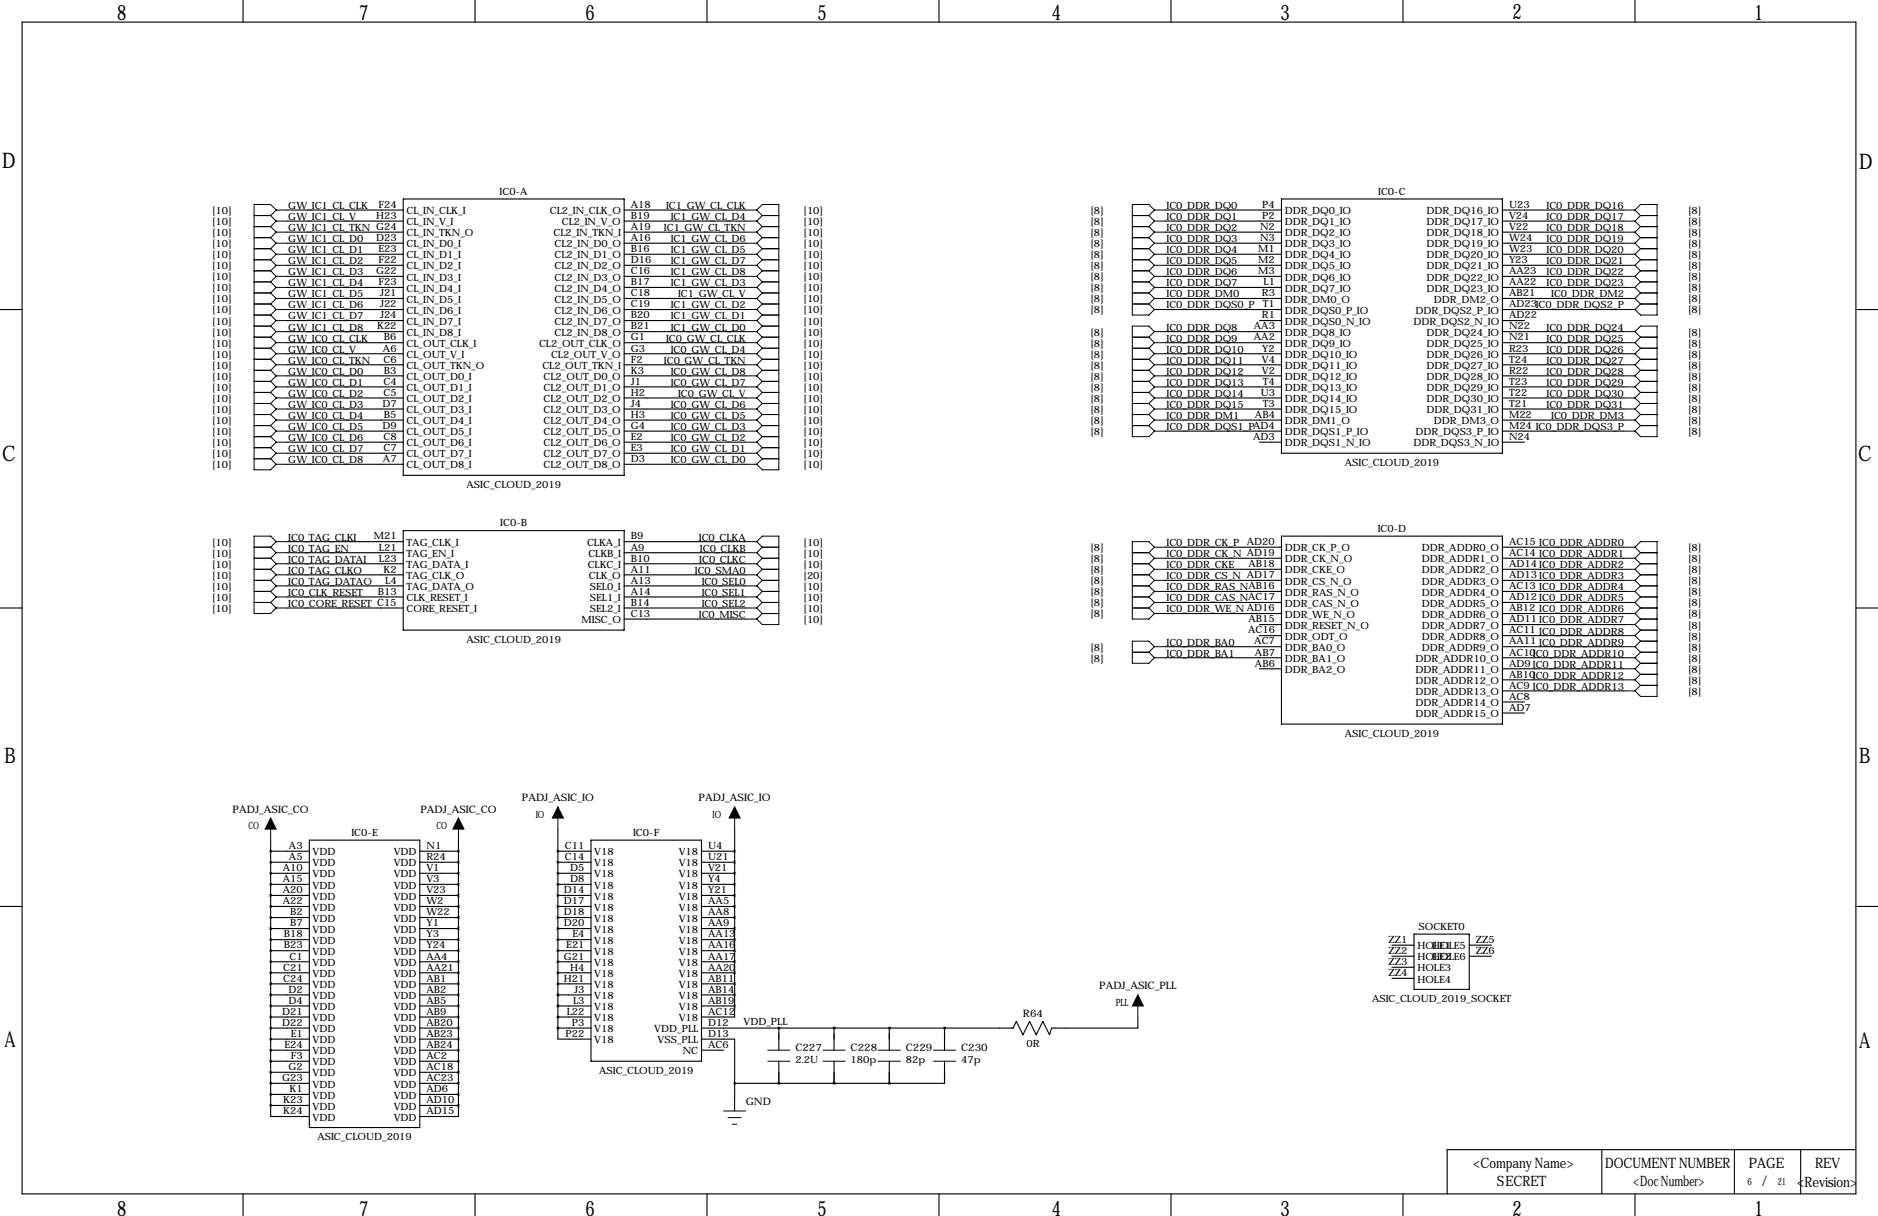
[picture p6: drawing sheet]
<svg xmlns="http://www.w3.org/2000/svg" width="432mm" height="279mm" viewBox="0 0 432 279" stroke-linecap="round" stroke-linejoin="round" font-family="sans-serif">
<defs><g id="words">
<g font-size="4.9">
<text x="26.9" y="4.6">8</text>
<text x="82.5" y="4.6">7</text>
<text x="134.6" y="4.6">6</text>
<text x="188" y="4.6">5</text>
<text x="241.8" y="4.6">4</text>
<text x="294.4" y="4.6">3</text>
<text x="347.7" y="4.3">2</text>
<text x="403.4" y="4.6">1</text>
<text x=".5" y="38.6">D</text>
<text x="427.5" y="38.9">D</text>
<text x=".5" y="105.9">C</text>
<text x="427.2" y="105.9">C</text>
<text x="1" y="175.3">B</text>
<text x="427.5" y="175.3">B</text>
<text x="1" y="240.5">A</text>
<text x="427.5" y="240.8">A</text>
<text x="26.9" y="279.3">8</text>
<text x="82.5" y="279.3">7</text>
<text x="134.6" y="279.3">6</text>
<text x="188" y="279.3">5</text>
<text x="241.8" y="279.3">4</text>
<text x="294.4" y="279.3">3</text>
<text x="347.7" y="279.3">2</text>
<text x="403.4" y="279.3">1</text>
</g>
<g font-size="3.3">
<text x="338.7" y="268.3">&lt;Company Name&gt;</text>
<text x="369.1" y="268.5">DOCUMENT NUMBER</text>
<text x="402.1" y="268.5">PAGE</text>
<text x="417.3" y="268.5">REV</text>
<text x="344.2" y="272.5">SECRET</text>
<text x="375.5" y="272.5">&lt;Doc Number&gt;</text>
<text x="405.1" y="272.5">/</text>
<text x="413.2" y="272.6">&lt;Revision&gt;</text>
</g>
<g font-size="2.4">
<text x="120" y="184.1">PADJ_ASIC_IO</text>
<text x="160.6" y="184.1">PADJ_ASIC_IO</text>
<text x="53.5" y="186.7">PADJ_ASIC_CO</text>
<text x="96.7" y="186.7">PADJ_ASIC_CO</text>
<text x="252.7" y="227.3">PADJ_ASIC_PLL</text>
<text x="235.2" y="233.7">R64</text>
<text x="182.9" y="241.6">C227</text>
<text x="195.6" y="241.6">C228</text>
<text x="208.3" y="241.6">C229</text>
<text x="221" y="241.6">C230</text>
<text x="171.4" y="254">GND</text>
</g>
<g font-size="2.3">
<text x="87" y="47.8">F24</text>
<text x="114.9" y="44.7">IC0-A</text>
<text x="145" y="47.8">A18</text>
<text x="290.2" y="47.8">P4</text>
<text x="316.9" y="44.7">IC0-C</text>
<text x="347" y="47.8">U23</text>
<text x="48.8" y="49.2">[10]</text>
<text x="48.8" y="51.7">[10]</text>
<text x="66.3" y="48">GW_IC1_CL_CLK</text>
<text x="66.3" y="50.5">GW_IC1_CL_V</text>
<text x="66.3" y="53.1">GW_IC1_CL_TKN G24</text>
<text x="86.5" y="50.3">H23</text>
<text x="93.5" y="49.2">CL_IN_CLK_I</text>
<text x="93.5" y="51.8">CL_IN_V_I</text>
<text x="126.4" y="49.2">CL2_IN_CLK_O</text>
<text x="129.2" y="51.8">CL2_IN_V_O</text>
<text x="145" y="50.3">B19</text>
<text x="145" y="52.8">A19</text>
<text x="152.7" y="53.1">IC1_GW_CL_TKN</text>
<text x="153.2" y="48">IC1_GW_CL_CLK</text>
<text x="154.2" y="50.5">IC1_GW_CL_D4</text>
<text x="184.8" y="49.2">[10]</text>
<text x="184.8" y="51.7">[10]</text>
<text x="250.7" y="49.2">[8]</text>
<text x="250.7" y="51.7">[8]</text>
<text x="268.2" y="48">IC0_DDR_DQ0</text>
<text x="268.2" y="50.5">IC0_DDR_DQ1</text>
<text x="268.2" y="53.1">IC0_DDR_DQ2</text>
<text x="289.7" y="52.8">N2</text>
<text x="290.2" y="50.3">P2</text>
<text x="295.4" y="49.2">DDR_DQ0_IO</text>
<text x="295.4" y="51.8">DDR_DQ1_IO</text>
<text x="328" y="49.2">DDR_DQ16_IO</text>
<text x="328" y="51.8">DDR_DQ17_IO</text>
<text x="347" y="50.3">V24</text>
<text x="347" y="52.8">V22</text>
<text x="355.6" y="48">IC0_DDR_DQ16</text>
<text x="355.6" y="50.5">IC0_DDR_DQ17</text>
<text x="355.6" y="53.1">IC0_DDR_DQ18</text>
<text x="388.2" y="49.2">[8]</text>
<text x="388.2" y="51.7">[8]</text>
<text x="48.8" y="54.2">[10]</text>
<text x="48.8" y="56.8">[10]</text>
<text x="48.8" y="59.3">[10]</text>
<text x="66.3" y="55.6">GW_IC1_CL_D0</text>
<text x="66.3" y="58.2">GW_IC1_CL_D1</text>
<text x="86.5" y="55.4">D23</text>
<text x="87" y="57.9">E23</text>
<text x="93.5" y="54.3">CL_IN_TKN_O</text>
<text x="93.5" y="56.8">CL_IN_D0_I</text>
<text x="93.5" y="59.4">CL_IN_D1_I</text>
<text x="127.3" y="54.3">CL2_IN_TKN_I</text>
<text x="127.5" y="56.8">CL2_IN_D0_O</text>
<text x="127.5" y="59.4">CL2_IN_D1_O</text>
<text x="145" y="55.4">A16</text>
<text x="145" y="57.9">B16</text>
<text x="154.2" y="55.6">IC1_GW_CL_D6</text>
<text x="154.2" y="58.2">IC1_GW_CL_D5</text>
<text x="184.8" y="54.2">[10]</text>
<text x="184.8" y="56.8">[10]</text>
<text x="184.8" y="59.3">[10]</text>
<text x="250.7" y="54.2">[8]</text>
<text x="250.7" y="56.8">[8]</text>
<text x="250.7" y="59.3">[8]</text>
<text x="268.2" y="55.6">IC0_DDR_DQ3</text>
<text x="268.2" y="58.2">IC0_DDR_DQ4</text>
<text x="289.3" y="57.9">M1</text>
<text x="289.7" y="55.4">N3</text>
<text x="295.4" y="54.3">DDR_DQ2_IO</text>
<text x="295.4" y="56.8">DDR_DQ3_IO</text>
<text x="295.4" y="59.4">DDR_DQ4_IO</text>
<text x="328" y="54.3">DDR_DQ18_IO</text>
<text x="328" y="56.8">DDR_DQ19_IO</text>
<text x="328" y="59.4">DDR_DQ20_IO</text>
<text x="347" y="55.4">W24</text>
<text x="347" y="57.9">W23</text>
<text x="355.6" y="55.6">IC0_DDR_DQ19</text>
<text x="355.6" y="58.2">IC0_DDR_DQ20</text>
<text x="388.2" y="54.2">[8]</text>
<text x="388.2" y="56.8">[8]</text>
<text x="388.2" y="59.3">[8]</text>
<text x="48.8" y="61.9">[10]</text>
<text x="48.8" y="64.4">[10]</text>
<text x="66.3" y="60.7">GW_IC1_CL_D2</text>
<text x="66.3" y="63.2">GW_IC1_CL_D3</text>
<text x="66.3" y="65.8">GW_IC1_CL_D4</text>
<text x="86.5" y="63">G22</text>
<text x="87" y="60.5">F22</text>
<text x="87" y="65.5">F23</text>
<text x="93.5" y="61.9">CL_IN_D2_I</text>
<text x="93.5" y="64.5">CL_IN_D3_I</text>
<text x="127.5" y="61.9">CL2_IN_D2_O</text>
<text x="127.5" y="64.5">CL2_IN_D3_O</text>
<text x="145" y="60.5">D16</text>
<text x="145" y="63">C16</text>
<text x="145" y="65.5">B17</text>
<text x="154.2" y="60.7">IC1_GW_CL_D7</text>
<text x="154.2" y="63.2">IC1_GW_CL_D8</text>
<text x="154.2" y="65.8">IC1_GW_CL_D3</text>
<text x="184.8" y="61.9">[10]</text>
<text x="184.8" y="64.4">[10]</text>
<text x="250.7" y="61.9">[8]</text>
<text x="250.7" y="64.4">[8]</text>
<text x="268.2" y="60.7">IC0_DDR_DQ5</text>
<text x="268.2" y="63.2">IC0_DDR_DQ6</text>
<text x="268.2" y="65.8">IC0_DDR_DQ7</text>
<text x="289.3" y="60.5">M2</text>
<text x="289.3" y="63">M3</text>
<text x="290.5" y="65.5">L1</text>
<text x="295.4" y="61.9">DDR_DQ5_IO</text>
<text x="295.4" y="64.5">DDR_DQ6_IO</text>
<text x="328" y="61.9">DDR_DQ21_IO</text>
<text x="328" y="64.5">DDR_DQ22_IO</text>
<text x="347" y="60.5">Y23</text>
<text x="347" y="63">AA23</text>
<text x="347" y="65.5">AA22</text>
<text x="355.6" y="60.7">IC0_DDR_DQ21</text>
<text x="355.6" y="63.2">IC0_DDR_DQ22</text>
<text x="355.6" y="65.8">IC0_DDR_DQ23</text>
<text x="388.2" y="61.9">[8]</text>
<text x="388.2" y="64.4">[8]</text>
<text x="48.8" y="66.9">[10]</text>
<text x="48.8" y="69.5">[10]</text>
<text x="66.3" y="68.3">GW_IC1_CL_D5</text>
<text x="66.3" y="70.9">GW_IC1_CL_D6</text>
<text x="87.4" y="68.1">J21</text>
<text x="87.4" y="70.6">J22</text>
<text x="93.5" y="67">CL_IN_D4_I</text>
<text x="93.5" y="69.5">CL_IN_D5_I</text>
<text x="127.5" y="67">CL2_IN_D4_O</text>
<text x="127.5" y="69.5">CL2_IN_D5_O</text>
<text x="145" y="68.1">C18</text>
<text x="145" y="70.6">C19</text>
<text x="154.2" y="70.9">IC1_GW_CL_D2</text>
<text x="155.9" y="68.3">IC1_GW_CL_V</text>
<text x="184.8" y="66.9">[10]</text>
<text x="184.8" y="69.5">[10]</text>
<text x="250.7" y="66.9">[8]</text>
<text x="250.7" y="69.5">[8]</text>
<text x="268.2" y="68.3">IC0_DDR_DM0</text>
<text x="268.2" y="70.9">IC0_DDR_DQS0_P</text>
<text x="290.1" y="68.1">R3</text>
<text x="290.4" y="70.6">T1</text>
<text x="295.4" y="67">DDR_DQ7_IO</text>
<text x="295.4" y="69.5">DDR_DM0_O</text>
<text x="328" y="67">DDR_DQ23_IO</text>
<text x="329.7" y="69.5">DDR_DM2_O</text>
<text x="347" y="68.1">AB21</text>
<text x="347" y="70.6">AD23IC0_DDR_DQS2_P</text>
<text x="356.7" y="68.3">IC0_DDR_DM2</text>
<text x="388.2" y="66.9">[8]</text>
<text x="388.2" y="69.5">[8]</text>
<text x="48.8" y="72">[10]</text>
<text x="48.8" y="74.6">[10]</text>
<text x="48.8" y="77.1">[10]</text>
<text x="66.3" y="73.4">GW_IC1_CL_D7</text>
<text x="66.3" y="75.9">GW_IC1_CL_D8</text>
<text x="86.7" y="75.7">K22</text>
<text x="87.4" y="73.2">J24</text>
<text x="93.5" y="72.1">CL_IN_D6_I</text>
<text x="93.5" y="74.6">CL_IN_D7_I</text>
<text x="93.5" y="77.2">CL_IN_D8_I</text>
<text x="127.5" y="72.1">CL2_IN_D6_O</text>
<text x="127.5" y="74.6">CL2_IN_D7_O</text>
<text x="127.5" y="77.2">CL2_IN_D8_O</text>
<text x="145" y="73.2">B20</text>
<text x="145" y="75.7">B21</text>
<text x="154.2" y="73.4">IC1_GW_CL_D1</text>
<text x="154.2" y="75.9">IC1_GW_CL_D0</text>
<text x="184.8" y="72">[10]</text>
<text x="184.8" y="74.6">[10]</text>
<text x="184.8" y="77.1">[10]</text>
<text x="250.7" y="77.1">[8]</text>
<text x="250.7" y="72">[8]</text>
<text x="268.2" y="75.9">IC0_DDR_DQ8</text>
<text x="288.3" y="75.7">AA3</text>
<text x="290.1" y="73.2">R1</text>
<text x="295.4" y="72.1">DDR_DQS0_P_IO</text>
<text x="295.4" y="74.6">DDR_DQS0_N_IO</text>
<text x="295.4" y="77.2">DDR_DQ8_IO</text>
<text x="325" y="74.6">DDR_DQS2_N_IO</text>
<text x="325.5" y="72.1">DDR_DQS2_P_IO</text>
<text x="328" y="77.2">DDR_DQ24_IO</text>
<text x="347" y="73.2">AD22</text>
<text x="347" y="75.7">N22</text>
<text x="355.6" y="75.9">IC0_DDR_DQ24</text>
<text x="388.2" y="72">[8]</text>
<text x="388.2" y="77.1">[8]</text>
<text x="48.8" y="79.6">[10]</text>
<text x="48.8" y="82.2">[10]</text>
<text x="66.3" y="78.5">GW_IC0_CL_CLK</text>
<text x="66.3" y="81">GW_IC0_CL_V</text>
<text x="66.3" y="83.6">GW_IC0_CL_TKN</text>
<text x="88" y="80.8">A6</text>
<text x="88.2" y="83.3">C6</text>
<text x="88.3" y="78.2">B6</text>
<text x="93.5" y="79.7">CL_OUT_CLK_I</text>
<text x="93.5" y="82.2">CL_OUT_V_I</text>
<text x="124" y="79.7">CL2_OUT_CLK_O</text>
<text x="126.7" y="82.2">CL2_OUT_V_O</text>
<text x="145" y="78.2">G1</text>
<text x="145" y="80.8">G3</text>
<text x="145" y="83.3">F2</text>
<text x="152.7" y="83.6">IC0_GW_CL_TKN</text>
<text x="153.2" y="78.5">IC0_GW_CL_CLK</text>
<text x="154.2" y="81">IC0_GW_CL_D4</text>
<text x="184.8" y="79.6">[10]</text>
<text x="184.8" y="82.2">[10]</text>
<text x="250.7" y="79.6">[8]</text>
<text x="250.7" y="82.2">[8]</text>
<text x="268.2" y="78.5">IC0_DDR_DQ9</text>
<text x="268.2" y="81">IC0_DDR_DQ10</text>
<text x="268.2" y="83.6">IC0_DDR_DQ11</text>
<text x="288.3" y="78.2">AA2</text>
<text x="290.1" y="83.3">V4</text>
<text x="290.2" y="80.8">Y2</text>
<text x="295.4" y="79.7">DDR_DQ9_IO</text>
<text x="295.4" y="82.2">DDR_DQ10_IO</text>
<text x="328" y="79.7">DDR_DQ25_IO</text>
<text x="328" y="82.2">DDR_DQ26_IO</text>
<text x="347" y="78.2">N21</text>
<text x="347" y="80.8">R23</text>
<text x="347" y="83.3">T24</text>
<text x="355.6" y="78.5">IC0_DDR_DQ25</text>
<text x="355.6" y="81">IC0_DDR_DQ26</text>
<text x="355.6" y="83.6">IC0_DDR_DQ27</text>
<text x="388.2" y="79.6">[8]</text>
<text x="388.2" y="82.2">[8]</text>
<text x="48.8" y="84.7">[10]</text>
<text x="48.8" y="87.3">[10]</text>
<text x="48.8" y="89.8">[10]</text>
<text x="66.3" y="86.1">GW_IC0_CL_D0</text>
<text x="66.3" y="88.6">GW_IC0_CL_D1</text>
<text x="88.2" y="88.4">C4</text>
<text x="88.3" y="85.9">B3</text>
<text x="93.5" y="84.8">CL_OUT_TKN_O</text>
<text x="93.5" y="87.3">CL_OUT_D0_I</text>
<text x="93.5" y="89.9">CL_OUT_D1_I</text>
<text x="124.7" y="84.8">CL2_OUT_TKN_I</text>
<text x="125" y="87.3">CL2_OUT_D0_O</text>
<text x="125" y="89.9">CL2_OUT_D1_O</text>
<text x="145" y="85.9">K3</text>
<text x="145" y="88.4">J1</text>
<text x="154.2" y="86.1">IC0_GW_CL_D8</text>
<text x="154.2" y="88.6">IC0_GW_CL_D7</text>
<text x="184.8" y="84.7">[10]</text>
<text x="184.8" y="87.3">[10]</text>
<text x="184.8" y="89.8">[10]</text>
<text x="250.7" y="84.7">[8]</text>
<text x="250.7" y="87.3">[8]</text>
<text x="250.7" y="89.8">[8]</text>
<text x="268.2" y="86.1">IC0_DDR_DQ12</text>
<text x="268.2" y="88.6">IC0_DDR_DQ13</text>
<text x="290.1" y="85.9">V2</text>
<text x="290.4" y="88.4">T4</text>
<text x="295.4" y="84.8">DDR_DQ11_IO</text>
<text x="295.4" y="87.3">DDR_DQ12_IO</text>
<text x="295.4" y="89.9">DDR_DQ13_IO</text>
<text x="328" y="84.8">DDR_DQ27_IO</text>
<text x="328" y="87.3">DDR_DQ28_IO</text>
<text x="328" y="89.9">DDR_DQ29_IO</text>
<text x="347" y="85.9">R22</text>
<text x="347" y="88.4">T23</text>
<text x="355.6" y="86.1">IC0_DDR_DQ28</text>
<text x="355.6" y="88.6">IC0_DDR_DQ29</text>
<text x="388.2" y="84.7">[8]</text>
<text x="388.2" y="87.3">[8]</text>
<text x="388.2" y="89.8">[8]</text>
<text x="48.8" y="92.3">[10]</text>
<text x="48.8" y="94.9">[10]</text>
<text x="66.3" y="91.2">GW_IC0_CL_D2</text>
<text x="66.3" y="93.7">GW_IC0_CL_D3</text>
<text x="87.9" y="93.5">D7</text>
<text x="88.2" y="90.9">C5</text>
<text x="93.5" y="92.4">CL_OUT_D2_I</text>
<text x="93.5" y="94.9">CL_OUT_D3_I</text>
<text x="125" y="92.4">CL2_OUT_D2_O</text>
<text x="125" y="94.9">CL2_OUT_D3_O</text>
<text x="145" y="90.9">H2</text>
<text x="145" y="93.5">J4</text>
<text x="154.2" y="93.7">IC0_GW_CL_D6</text>
<text x="155.9" y="91.2">IC0_GW_CL_V</text>
<text x="184.8" y="92.3">[10]</text>
<text x="184.8" y="94.9">[10]</text>
<text x="250.7" y="92.3">[8]</text>
<text x="250.7" y="94.9">[8]</text>
<text x="268.2" y="91.2">IC0_DDR_DQ14</text>
<text x="268.2" y="93.7">IC0_DDR_DQ15</text>
<text x="289.9" y="90.9">U3</text>
<text x="290.4" y="93.5">T3</text>
<text x="295.4" y="92.4">DDR_DQ14_IO</text>
<text x="295.4" y="94.9">DDR_DQ15_IO</text>
<text x="328" y="92.4">DDR_DQ30_IO</text>
<text x="328" y="94.9">DDR_DQ31_IO</text>
<text x="347" y="90.9">T22</text>
<text x="347" y="93.5">T21</text>
<text x="355.6" y="91.2">IC0_DDR_DQ30</text>
<text x="355.6" y="93.7">IC0_DDR_DQ31</text>
<text x="388.2" y="92.3">[8]</text>
<text x="388.2" y="94.9">[8]</text>
<text x="48.8" y="97.4">[10]</text>
<text x="48.8" y="100">[10]</text>
<text x="66.3" y="96.3">GW_IC0_CL_D4</text>
<text x="66.3" y="98.8">GW_IC0_CL_D5</text>
<text x="66.3" y="101.3">GW_IC0_CL_D6</text>
<text x="87.9" y="98.6">D9</text>
<text x="88.2" y="101.1">C8</text>
<text x="88.3" y="96">B5</text>
<text x="93.5" y="97.5">CL_OUT_D4_I</text>
<text x="93.5" y="100">CL_OUT_D5_I</text>
<text x="125" y="97.5">CL2_OUT_D4_O</text>
<text x="125" y="100">CL2_OUT_D5_O</text>
<text x="145" y="96">H3</text>
<text x="145" y="98.6">G4</text>
<text x="145" y="101.1">E2</text>
<text x="154.2" y="96.3">IC0_GW_CL_D5</text>
<text x="154.2" y="98.8">IC0_GW_CL_D3</text>
<text x="154.2" y="101.3">IC0_GW_CL_D2</text>
<text x="184.8" y="97.4">[10]</text>
<text x="184.8" y="100">[10]</text>
<text x="250.7" y="97.4">[8]</text>
<text x="250.7" y="100">[8]</text>
<text x="268.2" y="96.3">IC0_DDR_DM1</text>
<text x="268.2" y="98.8">IC0_DDR_DQS1_PAD4</text>
<text x="288.1" y="101.1">AD3</text>
<text x="288.5" y="96">AB4</text>
<text x="295.4" y="97.5">DDR_DM1_O</text>
<text x="295.4" y="100">DDR_DQS1_P_IO</text>
<text x="325.5" y="100">DDR_DQS3_P_IO</text>
<text x="329.7" y="97.5">DDR_DM3_O</text>
<text x="347" y="96">M22</text>
<text x="347" y="98.6">M24 IC0_DDR_DQS3_P</text>
<text x="347" y="101.1">N24</text>
<text x="356.7" y="96.3">IC0_DDR_DM3</text>
<text x="388.2" y="97.4">[8]</text>
<text x="388.2" y="100">[8]</text>
<text x="48.8" y="102.5">[10]</text>
<text x="48.8" y="105">[10]</text>
<text x="48.8" y="107.6">[10]</text>
<text x="66.3" y="103.9">GW_IC0_CL_D7</text>
<text x="66.3" y="106.4">GW_IC0_CL_D8</text>
<text x="88" y="106.2">A7</text>
<text x="88.2" y="103.6">C7</text>
<text x="93.5" y="102.6">CL_OUT_D6_I</text>
<text x="93.5" y="105.1">CL_OUT_D7_I</text>
<text x="93.5" y="107.6">CL_OUT_D8_I</text>
<text x="125" y="102.6">CL2_OUT_D6_O</text>
<text x="125" y="105.1">CL2_OUT_D7_O</text>
<text x="125" y="107.6">CL2_OUT_D8_O</text>
<text x="145" y="103.6">E3</text>
<text x="145" y="106.2">D3</text>
<text x="154.2" y="103.9">IC0_GW_CL_D1</text>
<text x="154.2" y="106.4">IC0_GW_CL_D0</text>
<text x="184.8" y="102.5">[10]</text>
<text x="184.8" y="105">[10]</text>
<text x="184.8" y="107.6">[10]</text>
<text x="295.4" y="102.6">DDR_DQS1_N_IO</text>
<text x="309.2" y="107.1">ASIC_CLOUD_2019</text>
<text x="325" y="102.6">DDR_DQS3_N_IO</text>
<text x="107.3" y="112.2">ASIC_CLOUD_2019</text>
<text x="48.8" y="125.4">[10]</text>
<text x="66.3" y="124.2">IC0_TAG_CLKI</text>
<text x="86" y="124">M21</text>
<text x="93.5" y="125.4">TAG_CLK_I</text>
<text x="115" y="120.9">IC0-B</text>
<text x="135" y="125.4">CLKA_I</text>
<text x="145" y="124">B9</text>
<text x="160.7" y="124.2">IC0_CLKA</text>
<text x="184.8" y="125.4">[10]</text>
<text x="268.2" y="125.5">IC0_DDR_CK_P</text>
<text x="286.7" y="125.2">AD20</text>
<text x="316.8" y="122.2">IC0-D</text>
<text x="347" y="125.2">AC15 IC0_DDR_ADDR0</text>
<text x="48.8" y="127.9">[10]</text>
<text x="48.8" y="130.4">[10]</text>
<text x="66.3" y="126.7">IC0_TAG_EN</text>
<text x="66.3" y="129.3">IC0_TAG_DATAI</text>
<text x="66.3" y="131.8">IC0_TAG_CLKO</text>
<text x="87.1" y="126.5">L21</text>
<text x="87.1" y="129">L23</text>
<text x="88.2" y="131.6">K2</text>
<text x="93.5" y="128">TAG_EN_I</text>
<text x="93.5" y="130.5">TAG_DATA_I</text>
<text x="135.1" y="130.5">CLKC_I</text>
<text x="135.3" y="128">CLKB_I</text>
<text x="145" y="126.5">A9</text>
<text x="145" y="129">B10</text>
<text x="145" y="131.6">A11</text>
<text x="159.8" y="131.8">IC0_SMA0</text>
<text x="160.8" y="129.3">IC0_CLKC</text>
<text x="160.9" y="126.7">IC0_CLKB</text>
<text x="184.8" y="127.9">[10]</text>
<text x="184.8" y="130.4">[10]</text>
<text x="250.7" y="126.6">[8]</text>
<text x="250.7" y="129.2">[8]</text>
<text x="250.7" y="131.7">[8]</text>
<text x="268.2" y="128">IC0_DDR_CK_N AD19</text>
<text x="268.2" y="130.6">IC0_DDR_CKE</text>
<text x="287.1" y="130.3">AB18</text>
<text x="295.4" y="126.7">DDR_CK_P_O</text>
<text x="295.4" y="129.2">DDR_CK_N_O</text>
<text x="295.4" y="131.8">DDR_CKE_O</text>
<text x="326.9" y="126.7">DDR_ADDR0_O</text>
<text x="326.9" y="129.2">DDR_ADDR1_O</text>
<text x="326.9" y="131.8">DDR_ADDR2_O</text>
<text x="347" y="127.8">AC14 IC0_DDR_ADDR1</text>
<text x="347" y="130.3">AD14 IC0_DDR_ADDR2</text>
<text x="388.2" y="126.6">[8]</text>
<text x="388.2" y="129.2">[8]</text>
<text x="388.2" y="131.7">[8]</text>
<text x="48.8" y="133">[10]</text>
<text x="48.8" y="135.5">[10]</text>
<text x="66.3" y="136.9">IC0_CLK_RESET</text>
<text x="66.3" y="134.4">IC0_TAG_DATAO</text>
<text x="86.9" y="136.7">B13</text>
<text x="88.6" y="134.1">L4</text>
<text x="93.5" y="133">TAG_CLK_O</text>
<text x="93.5" y="135.6">TAG_DATA_O</text>
<text x="135.4" y="133">CLK_O</text>
<text x="135.6" y="135.6">SEL0_I</text>
<text x="145" y="134.1">A13</text>
<text x="145" y="136.7">A14</text>
<text x="161.3" y="134.4">IC0_SEL0</text>
<text x="161.3" y="136.9">IC0_SEL1</text>
<text x="184.8" y="135.5">[10]</text>
<text x="184.8" y="133">[20]</text>
<text x="250.7" y="134.3">[8]</text>
<text x="250.7" y="136.8">[8]</text>
<text x="268.2" y="133.1">IC0_DDR_CS_N AD17</text>
<text x="268.2" y="135.6">IC0_DDR_RAS_NAB16</text>
<text x="295.4" y="134.3">DDR_CS_N_O</text>
<text x="295.4" y="136.8">DDR_RAS_N_O</text>
<text x="326.9" y="134.3">DDR_ADDR3_O</text>
<text x="326.9" y="136.8">DDR_ADDR4_O</text>
<text x="347" y="132.8">AD13 IC0_DDR_ADDR3</text>
<text x="347" y="135.4">AC13 IC0_DDR_ADDR4</text>
<text x="347" y="137.9">AD12 IC0_DDR_ADDR5</text>
<text x="388.2" y="134.3">[8]</text>
<text x="388.2" y="136.8">[8]</text>
<text x="48.8" y="138.1">[10]</text>
<text x="48.8" y="140.6">[10]</text>
<text x="66.3" y="139.4">IC0_CORE_RESET C15</text>
<text x="93.5" y="138.1">CLK_RESET_I</text>
<text x="93.5" y="140.7">CORE_RESET_I</text>
<text x="133.7" y="143.2">MISC_O</text>
<text x="135.6" y="138.1">SEL1_I</text>
<text x="135.6" y="140.7">SEL2_I</text>
<text x="145" y="139.2">B14</text>
<text x="145" y="141.7">C13</text>
<text x="160.7" y="142">IC0_MISC</text>
<text x="161.3" y="139.4">IC0_SEL2</text>
<text x="184.8" y="138.1">[10]</text>
<text x="184.8" y="140.6">[10]</text>
<text x="184.8" y="143.1">[10]</text>
<text x="250.7" y="139.3">[8]</text>
<text x="250.7" y="141.9">[8]</text>
<text x="268.2" y="138.2">IC0_DDR_CAS_NAC17</text>
<text x="268.2" y="140.7">IC0_DDR_WE_N AD16</text>
<text x="287.1" y="143">AB15</text>
<text x="295.4" y="139.4">DDR_CAS_N_O</text>
<text x="295.4" y="141.9">DDR_WE_N_O</text>
<text x="326.9" y="139.4">DDR_ADDR5_O</text>
<text x="326.9" y="141.9">DDR_ADDR6_O</text>
<text x="347" y="140.5">AB12 IC0_DDR_ADDR6</text>
<text x="347" y="143">AD11 IC0_DDR_ADDR7</text>
<text x="388.2" y="139.3">[8]</text>
<text x="388.2" y="141.9">[8]</text>
<text x="107.3" y="147.7">ASIC_CLOUD_2019</text>
<text x="250.7" y="149.5">[8]</text>
<text x="268.2" y="148.3">IC0_DDR_BA0</text>
<text x="287" y="145.5">AC16</text>
<text x="288.4" y="148.1">AC7</text>
<text x="295.4" y="144.5">DDR_RESET_N_O</text>
<text x="295.4" y="147">DDR_ODT_O</text>
<text x="295.4" y="149.5">DDR_BA0_O</text>
<text x="326.9" y="144.5">DDR_ADDR7_O</text>
<text x="326.9" y="147">DDR_ADDR8_O</text>
<text x="326.9" y="149.5">DDR_ADDR9_O</text>
<text x="347" y="145.5">AC11 IC0_DDR_ADDR8</text>
<text x="347" y="148.1">AA11 IC0_DDR_ADDR9</text>
<text x="388.2" y="144.4">[8]</text>
<text x="388.2" y="147">[8]</text>
<text x="388.2" y="149.5">[8]</text>
<text x="250.7" y="152">[8]</text>
<text x="268.2" y="150.9">IC0_DDR_BA1</text>
<text x="288.5" y="150.6">AB7</text>
<text x="288.5" y="153.2">AB6</text>
<text x="295.4" y="152.1">DDR_BA1_O</text>
<text x="295.4" y="154.6">DDR_BA2_O</text>
<text x="325.5" y="152.1">DDR_ADDR10_O</text>
<text x="325.5" y="154.6">DDR_ADDR11_O</text>
<text x="347" y="150.6">AC10IC0_DDR_ADDR10</text>
<text x="347" y="153.2">AD9 IC0_DDR_ADDR11</text>
<text x="347" y="155.7">AB10IC0_DDR_ADDR12</text>
<text x="388.2" y="152">[8]</text>
<text x="388.2" y="154.6">[8]</text>
<text x="325.5" y="157.2">DDR_ADDR12_O</text>
<text x="325.5" y="159.7">DDR_ADDR13_O</text>
<text x="347" y="158.2">AC9 IC0_DDR_ADDR13</text>
<text x="347" y="160.8">AC8</text>
<text x="388.2" y="157.1">[8]</text>
<text x="388.2" y="159.7">[8]</text>
<text x="325.5" y="162.2">DDR_ADDR14_O</text>
<text x="325.5" y="164.8">DDR_ADDR15_O</text>
<text x="347" y="163.3">AD7</text>
<text x="309.2" y="169.3">ASIC_CLOUD_2019</text>
<text x="57.1" y="190.5">CO</text>
<text x="100.3" y="190.5">CO</text>
<text x="123.2" y="188">IO</text>
<text x="163.8" y="188">IO</text>
<text x="66.4" y="195.1">A3</text>
<text x="66.4" y="197.6">A5</text>
<text x="71.9" y="196.5">VDD</text>
<text x="80.8" y="192">IC0-E</text>
<text x="90.5" y="196.5">VDD</text>
<text x="98" y="195.1">N1</text>
<text x="98" y="197.6">R24</text>
<text x="129.9" y="195.1">C11</text>
<text x="129.9" y="197.6">C14</text>
<text x="136.7" y="196.5">V18</text>
<text x="145.6" y="192">IC0-F</text>
<text x="156.1" y="196.5">V18</text>
<text x="162.8" y="195.1">U4</text>
<text x="162.8" y="197.6">U21</text>
<text x="65" y="200.2">A10</text>
<text x="65" y="202.7">A15</text>
<text x="71.9" y="199.1">VDD</text>
<text x="71.9" y="201.6">VDD</text>
<text x="90.5" y="199.1">VDD</text>
<text x="90.5" y="201.6">VDD</text>
<text x="98" y="200.2">V1</text>
<text x="98" y="202.7">V3</text>
<text x="131.1" y="200.2">D5</text>
<text x="131.1" y="202.7">D8</text>
<text x="136.7" y="199.1">V18</text>
<text x="136.7" y="201.6">V18</text>
<text x="156.1" y="199.1">V18</text>
<text x="156.1" y="201.6">V18</text>
<text x="162.8" y="200.2">V21</text>
<text x="162.8" y="202.7">Y4</text>
<text x="65" y="205.2">A20</text>
<text x="65" y="207.8">A22</text>
<text x="71.9" y="204.2">VDD</text>
<text x="71.9" y="206.7">VDD</text>
<text x="71.9" y="209.2">VDD</text>
<text x="90.5" y="204.2">VDD</text>
<text x="90.5" y="206.7">VDD</text>
<text x="90.5" y="209.2">VDD</text>
<text x="98" y="205.2">V23</text>
<text x="98" y="207.8">W2</text>
<text x="129.6" y="205.2">D14</text>
<text x="129.6" y="207.8">D17</text>
<text x="136.7" y="204.2">V18</text>
<text x="136.7" y="206.7">V18</text>
<text x="136.7" y="209.2">V18</text>
<text x="156.1" y="204.2">V18</text>
<text x="156.1" y="206.7">V18</text>
<text x="156.1" y="209.2">V18</text>
<text x="162.8" y="205.2">Y21</text>
<text x="162.8" y="207.8">AA5</text>
<text x="65.3" y="215.4">B18</text>
<text x="66.7" y="210.3">B2</text>
<text x="66.7" y="212.9">B7</text>
<text x="71.9" y="211.8">VDD</text>
<text x="71.9" y="214.3">VDD</text>
<text x="90.5" y="211.8">VDD</text>
<text x="90.5" y="214.3">VDD</text>
<text x="98" y="210.3">W22</text>
<text x="98" y="212.9">Y1</text>
<text x="98" y="215.4">Y3</text>
<text x="129.6" y="210.3">D18</text>
<text x="129.6" y="212.9">D20</text>
<text x="131.6" y="215.4">E4</text>
<text x="136.7" y="211.8">V18</text>
<text x="136.7" y="214.3">V18</text>
<text x="156.1" y="211.8">V18</text>
<text x="156.1" y="214.3">V18</text>
<text x="162.8" y="210.3">AA8</text>
<text x="162.8" y="212.9">AA9</text>
<text x="162.8" y="215.4">AA13</text>
<text x="326.1" y="213.6">SOCKET0</text>
<text x="65.3" y="217.9">B23</text>
<text x="66.6" y="220.5">C1</text>
<text x="71.9" y="216.9">VDD</text>
<text x="71.9" y="219.4">VDD</text>
<text x="71.9" y="221.9">VDD</text>
<text x="90.5" y="216.9">VDD</text>
<text x="90.5" y="219.4">VDD</text>
<text x="90.5" y="221.9">VDD</text>
<text x="98" y="217.9">Y24</text>
<text x="98" y="220.5">AA4</text>
<text x="129.6" y="220.5">G21</text>
<text x="130.2" y="217.9">E21</text>
<text x="136.7" y="216.9">V18</text>
<text x="136.7" y="219.4">V18</text>
<text x="136.7" y="221.9">V18</text>
<text x="156.1" y="216.9">V18</text>
<text x="156.1" y="219.4">V18</text>
<text x="156.1" y="221.9">V18</text>
<text x="162.8" y="217.9">AA16</text>
<text x="162.8" y="220.5">AA17</text>
<text x="319.3" y="216.7">ZZ1</text>
<text x="319.3" y="219.2">ZZ2</text>
<text x="319.3" y="221.7">ZZ3</text>
<text x="325.9" y="218.1">HOLE1</text>
<text x="325.9" y="220.7">HOLE2</text>
<text x="329.3" y="218.1">HOLE5</text>
<text x="329.3" y="220.7">HOLE6</text>
<text x="339.3" y="216.7">ZZ5</text>
<text x="339.3" y="219.2">ZZ6</text>
<text x="65.1" y="223">C21</text>
<text x="65.1" y="225.6">C24</text>
<text x="71.9" y="224.5">VDD</text>
<text x="71.9" y="227">VDD</text>
<text x="90.5" y="224.5">VDD</text>
<text x="90.5" y="227">VDD</text>
<text x="98" y="223">AA21</text>
<text x="98" y="225.6">AB1</text>
<text x="129.6" y="225.6">H21</text>
<text x="131.1" y="223">H4</text>
<text x="136.7" y="224.5">V18</text>
<text x="136.7" y="227">V18</text>
<text x="156.1" y="224.5">V18</text>
<text x="156.1" y="227">V18</text>
<text x="162.8" y="223">AA20</text>
<text x="162.8" y="225.6">AB11</text>
<text x="319.3" y="224.3">ZZ4</text>
<text x="325.9" y="223.2">HOLE3</text>
<text x="325.9" y="225.7">HOLE4</text>
<text x="64.9" y="233.2">D21</text>
<text x="66.3" y="228.1">D2</text>
<text x="66.3" y="230.6">D4</text>
<text x="71.9" y="229.6">VDD</text>
<text x="71.9" y="232.1">VDD</text>
<text x="90.5" y="229.6">VDD</text>
<text x="90.5" y="232.1">VDD</text>
<text x="98" y="228.1">AB2</text>
<text x="98" y="230.6">AB5</text>
<text x="98" y="233.2">AB9</text>
<text x="130.3" y="233.2">L22</text>
<text x="131.8" y="230.6">L3</text>
<text x="132" y="228.1">J3</text>
<text x="136.7" y="229.6">V18</text>
<text x="136.7" y="232.1">V18</text>
<text x="156.1" y="229.6">V18</text>
<text x="156.1" y="232.1">V18</text>
<text x="162.8" y="228.1">AB14</text>
<text x="162.8" y="230.6">AB19</text>
<text x="162.8" y="233.2">AC12</text>
<text x="256.5" y="231.1">PLL</text>
<text x="315.5" y="230.3">ASIC_CLOUD_2019_SOCKET</text>
<text x="64.9" y="235.7">D22</text>
<text x="66.9" y="238.3">E1</text>
<text x="71.9" y="234.6">VDD</text>
<text x="71.9" y="237.2">VDD</text>
<text x="71.9" y="239.7">VDD</text>
<text x="90.5" y="234.6">VDD</text>
<text x="90.5" y="237.2">VDD</text>
<text x="90.5" y="239.7">VDD</text>
<text x="98" y="235.7">AB20</text>
<text x="98" y="238.3">AB23</text>
<text x="130" y="238.3">P22</text>
<text x="131.5" y="235.7">P3</text>
<text x="136.7" y="234.6">V18</text>
<text x="136.7" y="237.2">V18</text>
<text x="136.7" y="239.7">V18</text>
<text x="150.4" y="237.2">VDD_PLL</text>
<text x="151.2" y="239.7">VSS_PLL</text>
<text x="156.1" y="234.6">V18</text>
<text x="162.8" y="235.7">D12</text>
<text x="162.8" y="238.3">D13</text>
<text x="170.9" y="235.5">VDD_PLL</text>
<text x="65.4" y="240.8">E24</text>
<text x="66.3" y="245.9">G2</text>
<text x="66.9" y="243.3">F3</text>
<text x="71.9" y="242.3">VDD</text>
<text x="71.9" y="244.8">VDD</text>
<text x="90.5" y="242.3">VDD</text>
<text x="90.5" y="244.8">VDD</text>
<text x="98" y="240.8">AB24</text>
<text x="98" y="243.3">AC2</text>
<text x="98" y="245.9">AC18</text>
<text x="157" y="242.3">NC</text>
<text x="162.8" y="240.8">AC6</text>
<text x="182.9" y="244.2">2.2U</text>
<text x="195.6" y="244.2">180p</text>
<text x="208.3" y="244.2">82p</text>
<text x="221" y="244.2">47p</text>
<text x="236" y="240.7">0R</text>
<text x="64.9" y="248.4">G23</text>
<text x="66.6" y="251">K1</text>
<text x="71.9" y="247.3">VDD</text>
<text x="71.9" y="249.9">VDD</text>
<text x="90.5" y="247.3">VDD</text>
<text x="90.5" y="249.9">VDD</text>
<text x="98" y="248.4">AC23</text>
<text x="98" y="251">AD6</text>
<text x="137.7" y="246.8">ASIC_CLOUD_2019</text>
<text x="65.1" y="253.5">K23</text>
<text x="65.1" y="256">K24</text>
<text x="71.9" y="252.4">VDD</text>
<text x="71.9" y="255">VDD</text>
<text x="71.9" y="257.5">VDD</text>
<text x="90.5" y="252.4">VDD</text>
<text x="90.5" y="255">VDD</text>
<text x="90.5" y="257.5">VDD</text>
<text x="98" y="253.5">AD10</text>
<text x="98" y="256">AD15</text>
<text x="73" y="262">ASIC_CLOUD_2019</text>
<text x="401.8" y="272.2">6</text>
<text x="408.7" y="272.2">21</text>
</g>
</g></defs>
<g fill="none" stroke="#000" stroke-width=".25">
<path d="M5.1 5.1h421.6v269.2h-421.6zM55.9 0v5.1M109.2 0v5.1M162.6 0v5.1M215.9 0v5.1M269.2 0v5.1M322.6 0v5.1M375.9 0v5.1M66 48.3h26.7M66 50.8h26.7M66 53.3h26.7M66 55.9h26.7"/>
<path d="M66 58.4h26.7M92.7 45.7h50.8v63.5h-50.8zM143.5 48.3h27.9M143.5 50.8h27.9M143.5 53.3h27.9M143.5 55.9h27.9M143.5 58.4h27.9M268 48.3h26.6M268 50.8h26.6M268 53.3h26.6M268 55.9h26.6M268 58.4h26.6"/>
<path d="M294.6 45.7h50.8v58.4h-50.8zM345.4 48.3h28M345.4 50.8h28M345.4 53.3h28M345.4 55.9h28M345.4 58.4h28M0 71.1h5.1M66 71.1h26.7M66 61h26.7M66 63.5h26.7M66 66h26.7M66 68.6h26.7"/>
<path d="M66 73.7h26.7M66 76.2h26.7M66 78.7h26.7M143.5 71.1h27.9M143.5 61h27.9M143.5 63.5h27.9M143.5 66h27.9M143.5 68.6h27.9M143.5 73.7h27.9M143.5 76.2h27.9M143.5 78.7h27.9M268 71.1h26.6"/>
<path d="M268 61h26.6M268 63.5h26.6M268 66h26.6M268 68.6h26.6M268 76.2h26.6M268 78.7h26.6M289.6 73.7h5M345.4 71.1h28M345.4 61h28M345.4 63.5h28M345.4 66h28M345.4 68.6h28"/>
<path d="M345.4 73.7h5.1M345.4 76.2h28M345.4 78.7h28M426.7 71.1h5.1M66 81.3h26.7M66 83.8h26.7M66 86.4h26.7M66 88.9h26.7M66 91.4h26.7M66 94h26.7M66 96.5h26.7M66 99.1h26.7"/>
<path d="M143.5 81.3h27.9M143.5 83.8h27.9M143.5 86.4h27.9M143.5 88.9h27.9M143.5 91.4h27.9M143.5 94h27.9M143.5 96.5h27.9M143.5 99.1h27.9M268 81.3h26.6M268 83.8h26.6M268 86.4h26.6M268 88.9h26.6"/>
<path d="M268 91.4h26.6M268 94h26.6M268 96.5h26.6M268 99.1h26.6M345.4 81.3h28M345.4 83.8h28M345.4 86.4h28M345.4 88.9h28M345.4 91.4h28M345.4 94h28M345.4 96.5h28M345.4 99.1h28"/>
<path d="M66 101.6h26.7M66 104.1h26.7M66 106.7h26.7M143.5 101.6h27.9M143.5 104.1h27.9M143.5 106.7h27.9M289.6 101.6h5M345.4 101.6h5.1M0 139.7h5.1M66 139.7h26.7M66 124.5h26.7M66 127h26.7"/>
<path d="M66 129.5h26.7M66 132.1h26.7M66 134.6h26.7M66 137.2h26.7M92.7 121.9h50.8v22.9h-50.8zM143.5 139.7h27.9M143.5 124.5h27.9M143.5 127h27.9M143.5 129.5h27.9M143.5 132.1h27.9M143.5 134.6h27.9M143.5 137.2h27.9"/>
<path d="M268 125.7h26.6M268 128.3h26.6M268 130.8h26.6M268 133.3h26.6M268 135.9h26.6M268 138.4h26.6M294.6 123.2h50.8v43.2h-50.8zM345.4 125.7h28M345.4 128.3h28M345.4 130.8h28M345.4 133.3h28M345.4 135.9h28"/>
<path d="M345.4 138.4h28M426.7 139.7h5.1M143.5 142.2h27.9M268 141h26.6M268 148.6h26.6M268 151.1h26.6M289.6 143.5h5M289.6 146h5M289.6 153.7h5M345.4 141h28M345.4 143.5h28M345.4 146h28"/>
<path d="M345.4 148.6h28M345.4 151.1h28M345.4 153.7h28M345.4 156.2h28M345.4 158.8h28M345.4 161.3h5.1M345.4 163.8h5.1M62.2 195.6h8.9M62.2 198.1h8.9M62.2 193v61M71.1 193h25.4v66.1h-25.4zM96.5 195.6h8.9"/>
<path d="M96.5 198.1h8.9M105.4 193v61M128.3 195.6h7.6M128.3 198.1h7.6M128.3 190.5v45.7M135.9 193h25.4v50.8h-25.4zM161.3 195.6h7.6M161.3 198.1h7.6M168.9 190.5v40.6M0 208.3h5.1M62.2 208.3h8.9M62.2 200.7h8.9"/>
<path d="M62.2 203.2h8.9M62.2 205.7h8.9M62.2 210.8h8.9M62.2 213.4h8.9M62.2 215.9h8.9M62.2 218.4h8.9M96.5 208.3h8.9M96.5 200.7h8.9M96.5 203.2h8.9M96.5 205.7h8.9M96.5 210.8h8.9M96.5 213.4h8.9"/>
<path d="M96.5 215.9h8.9M96.5 218.4h8.9M128.3 208.3h7.6M128.3 200.7h7.6M128.3 203.2h7.6M128.3 205.7h7.6M128.3 210.8h7.6M128.3 213.4h7.6M128.3 215.9h7.6M128.3 218.4h7.6M161.3 208.3h7.6M161.3 200.7h7.6"/>
<path d="M161.3 203.2h7.6M161.3 205.7h7.6M161.3 210.8h7.6M161.3 213.4h7.6M161.3 215.9h7.6M161.3 218.4h7.6M320 217.2h5.1M320 219.7h5.1M325.1 214.6h12.7v12.7h-12.7zM337.8 217.2h5.1M337.8 219.7h5.1M426.7 208.3h5.1"/>
<path d="M62.2 221h8.9M62.2 223.5h8.9M62.2 226.1h8.9M62.2 228.6h8.9M62.2 231.1h8.9M62.2 233.7h8.9M62.2 236.2h8.9M62.2 238.8h8.9M96.5 221h8.9M96.5 223.5h8.9M96.5 226.1h8.9M96.5 228.6h8.9"/>
<path d="M96.5 231.1h8.9M96.5 233.7h8.9M96.5 236.2h8.9M96.5 238.8h8.9M128.3 236.2v2.6h7.6M128.3 221h7.6M128.3 223.5h7.6M128.3 226.1h7.6M128.3 228.6h7.6M128.3 231.1h7.6M128.3 233.7h7.6M128.3 236.2h7.6"/>
<path d="M161.3 238.8h7.6v10.1M161.3 221h7.6M161.3 223.5h7.6M161.3 226.1h7.6M161.3 228.6h7.6M161.3 231.1h7.6M168.9 231.1v2.6h-7.6M179.1 236.2h.1M179.1 236.2v5.1M191.8 236.2h.1M191.8 236.2v5.1M204.5 236.2h.1"/>
<path d="M204.5 236.2v5.1M217.2 236.2h.1M217.2 236.2v5.1M261.6 233.7v2.5h-19.8l-.5 1.5-1.5-3-1.5 3-1.6-3-1.5 3-1.5-3-.8 1.5h-71.6M320 222.2h5.1M320 224.8h5.1M62.2 254v2.5h8.9M62.2 241.3h8.9M62.2 243.8h8.9M62.2 246.4h8.9M62.2 248.9h8.9M62.2 251.5h8.9"/>
<path d="M62.2 254h8.9M96.5 241.3h8.9M96.5 243.8h8.9M96.5 246.4h8.9M96.5 248.9h8.9M96.5 251.5h8.9M96.5 254h8.9M105.4 254v2.5h-8.9M161.3 241.3h5.1M168.9 248.9v3.8M179.1 248.9h.1M179.1 243.8v5.1"/>
<path d="M191.8 248.9h.1M191.8 243.8v5.1M204.5 248.9h.1M204.5 243.8v5.1M217.2 243.8v5.1h-48.3M55.9 274.3v5.1M109.2 274.3v5.1M162.6 274.3v5.1M215.9 274.3v5.1M269.2 274.3v5.1M322.6 274.3v5.1M368.3 264.2v10.1"/>
<path d="M375.9 274.3v5.1M398.8 264.2v10.1M414 264.2v10.1M426.7 264.2h-94v10.1"/>
</g>
<g fill="none" stroke="#000" stroke-width=".23">
<path d="M58.4 49.5h3.8M58.4 52.1h3.8M58.4 54.6h3.8M58.4 57.2h3.8M58.4 59.7h3.8M62.2 49.5l1.3 1.3M62.2 52.1l1.3 1.2M62.2 54.6l1.3 1.3M62.2 57.2l1.3 1.2M62.2 59.7l1.3 1.3M63.5 48.3h2.5M63.5 48.3l-1.3-1.3h-3.8v60.9h3.8l1.3-1.2"/>
<path d="M63.5 48.3l-1.3 1.2M63.5 50.8h2.5M63.5 53.3h2.5M63.5 55.9h2.5M63.5 58.4h2.5M63.5 50.8l-1.3 1.3M63.5 53.3l-1.3 1.3M63.5 55.9l-1.3 1.3M63.5 58.4l-1.3 1.3M171.4 48.3h2.6M171.4 50.8h2.6M171.4 53.3h2.6"/>
<path d="M171.4 55.9h2.6M171.4 58.4h2.6M174 48.3l1.3-1.3h3.8v60.9h-3.8l-1.3-1.2M174 48.3l1.3 1.2M174 50.8l1.3 1.3M174 53.3l1.3 1.3M174 55.9l1.3 1.3M174 58.4l1.3 1.3M175.3 49.5h3.8M175.3 52.1h3.8M175.3 49.5l-1.3 1.3M175.3 54.6h3.8"/>
<path d="M175.3 52.1l-1.3 1.2M175.3 57.2h3.8M175.3 54.6l-1.3 1.3M175.3 59.7h3.8M175.3 57.2l-1.3 1.2M175.3 59.7l-1.3 1.3M260.3 49.5h3.9M260.3 52.1h3.9M260.3 54.6h3.9M260.3 57.2h3.9M260.3 59.7h3.9M264.2 49.5l1.2 1.3"/>
<path d="M264.2 52.1l1.2 1.2M264.2 54.6l1.2 1.3M264.2 57.2l1.2 1.2M264.2 59.7l1.2 1.3M265.4 48.3h2.6M265.4 48.3l-1.2-1.3h-3.9v25.4h3.9l1.2-1.3M265.4 50.8h2.6M265.4 53.3h2.6M265.4 55.9h2.6M265.4 58.4h2.6M265.4 48.3l-1.2 1.2M265.4 50.8l-1.2 1.3"/>
<path d="M265.4 53.3l-1.2 1.3M265.4 55.9l-1.2 1.3M265.4 58.4l-1.2 1.3M373.4 48.3h2.5M373.4 50.8h2.5M373.4 53.3h2.5M373.4 55.9h2.5M373.4 58.4h2.5M375.9 48.3l1.3-1.3h3.8v25.4h-3.8l-1.3-1.3M375.9 48.3l1.3 1.2M375.9 50.8l1.3 1.3M375.9 53.3l1.3 1.3"/>
<path d="M375.9 55.9l1.3 1.3M375.9 58.4l1.3 1.3M377.2 49.5h3.8M377.2 52.1h3.8M377.2 54.6h3.8M377.2 57.2h3.8M377.2 59.7h3.8M377.2 49.5l-1.3 1.3M377.2 52.1l-1.3 1.2M377.2 54.6l-1.3 1.3M377.2 57.2l-1.3 1.2M377.2 59.7l-1.3 1.3"/>
<path d="M58.4 77.5h3.8M58.4 62.2h3.8M58.4 64.8h3.8M58.4 67.3h3.8M58.4 69.8h3.8M58.4 72.4h3.8M58.4 74.9h3.8M62.2 62.2l1.3 1.3M62.2 64.8l1.3 1.2M62.2 67.3l1.3 1.3M62.2 69.8l1.3 1.3M62.2 72.4l1.3 1.3"/>
<path d="M62.2 74.9l1.3 1.3M62.2 77.5l1.3 1.2M63.5 78.7h2.5M63.5 61h2.5M63.5 63.5h2.5M63.5 66h2.5M63.5 68.6h2.5M63.5 71.1h2.5M63.5 73.7h2.5M63.5 76.2h2.5M63.5 61l-1.3 1.2M63.5 63.5l-1.3 1.3"/>
<path d="M63.5 66l-1.3 1.3M63.5 68.6l-1.3 1.2M63.5 71.1l-1.3 1.3M63.5 73.7l-1.3 1.2M63.5 76.2l-1.3 1.3M63.5 78.7l-1.3 1.3M171.4 78.7h2.6M171.4 61h2.6M171.4 63.5h2.6M171.4 66h2.6M171.4 68.6h2.6M171.4 71.1h2.6"/>
<path d="M171.4 73.7h2.6M171.4 76.2h2.6M174 78.7l1.3 1.3M174 61l1.3 1.2M174 63.5l1.3 1.3M174 66l1.3 1.3M174 68.6l1.3 1.2M174 71.1l1.3 1.3M174 73.7l1.3 1.2M174 76.2l1.3 1.3M175.3 77.5h3.8M175.3 77.5l-1.3 1.2"/>
<path d="M175.3 62.2h3.8M175.3 64.8h3.8M175.3 62.2l-1.3 1.3M175.3 67.3h3.8M175.3 64.8l-1.3 1.2M175.3 69.8h3.8M175.3 67.3l-1.3 1.3M175.3 72.4h3.8M175.3 69.8l-1.3 1.3M175.3 74.9h3.8M175.3 72.4l-1.3 1.3M175.3 74.9l-1.3 1.3"/>
<path d="M260.3 77.5h3.9M260.3 62.2h3.9M260.3 64.8h3.9M260.3 67.3h3.9M260.3 69.8h3.9M264.2 62.2l1.2 1.3M264.2 64.8l1.2 1.2M264.2 77.5l1.2 1.2M264.2 67.3l1.2 1.3M264.2 69.8l1.2 1.3M265.4 78.7h2.6M265.4 76.2l-1.2-1.3h-3.9v25.4h3.9l1.2-1.2"/>
<path d="M265.4 61h2.6M265.4 63.5h2.6M265.4 66h2.6M265.4 68.6h2.6M265.4 71.1h2.6M265.4 76.2h2.6M265.4 61l-1.2 1.2M265.4 63.5l-1.2 1.3M265.4 66l-1.2 1.3M265.4 76.2l-1.2 1.3M265.4 78.7l-1.2 1.3M265.4 68.6l-1.2 1.2"/>
<path d="M373.4 78.7h2.5M373.4 61h2.5M373.4 63.5h2.5M373.4 66h2.5M373.4 68.6h2.5M373.4 71.1h2.5M373.4 76.2h2.5M375.9 76.2l1.3-1.3h3.8v25.4h-3.8l-1.3-1.2M375.9 61l1.3 1.2M375.9 63.5l1.3 1.3M375.9 66l1.3 1.3M375.9 68.6l1.3 1.2"/>
<path d="M375.9 76.2l1.3 1.3M375.9 78.7l1.3 1.3M377.2 77.5h3.8M377.2 62.2h3.8M377.2 64.8h3.8M377.2 67.3h3.8M377.2 69.8h3.8M377.2 62.2l-1.3 1.3M377.2 64.8l-1.3 1.2M377.2 67.3l-1.3 1.3M377.2 69.8l-1.3 1.3M377.2 77.5l-1.3 1.2"/>
<path d="M58.4 80h3.8M58.4 82.5h3.8M58.4 85.1h3.8M58.4 87.6h3.8M58.4 90.2h3.8M58.4 92.7h3.8M58.4 95.2h3.8M58.4 97.8h3.8M62.2 80l1.3 1.3M62.2 82.5l1.3 1.3M62.2 85.1l1.3 1.3M62.2 87.6l1.3 1.3"/>
<path d="M62.2 90.2l1.3 1.2M62.2 92.7l1.3 1.3M62.2 95.2l1.3 1.3M62.2 97.8l1.3 1.3M63.5 81.3h2.5M63.5 83.8h2.5M63.5 86.4h2.5M63.5 88.9h2.5M63.5 91.4h2.5M63.5 94h2.5M63.5 96.5h2.5M63.5 99.1h2.5"/>
<path d="M63.5 81.3l-1.3 1.2M63.5 83.8l-1.3 1.3M63.5 86.4l-1.3 1.2M63.5 88.9l-1.3 1.3M63.5 91.4l-1.3 1.3M63.5 94l-1.3 1.2M63.5 96.5l-1.3 1.3M63.5 99.1l-1.3 1.2M171.4 81.3h2.6M171.4 83.8h2.6M171.4 86.4h2.6M171.4 88.9h2.6"/>
<path d="M171.4 91.4h2.6M171.4 94h2.6M171.4 96.5h2.6M171.4 99.1h2.6M174 81.3l1.3 1.2M174 83.8l1.3 1.3M174 86.4l1.3 1.2M174 88.9l1.3 1.3M174 91.4l1.3 1.3M174 94l1.3 1.2M174 96.5l1.3 1.3M174 99.1l1.3 1.2"/>
<path d="M175.3 80h3.8M175.3 82.5h3.8M175.3 80l-1.3 1.3M175.3 85.1h3.8M175.3 82.5l-1.3 1.3M175.3 87.6h3.8M175.3 85.1l-1.3 1.3M175.3 90.2h3.8M175.3 87.6l-1.3 1.3M175.3 92.7h3.8M175.3 90.2l-1.3 1.2M175.3 95.2h3.8"/>
<path d="M175.3 92.7l-1.3 1.3M175.3 97.8h3.8M175.3 95.2l-1.3 1.3M175.3 97.8l-1.3 1.3M260.3 80h3.9M260.3 82.5h3.9M260.3 85.1h3.9M260.3 87.6h3.9M260.3 90.2h3.9M260.3 92.7h3.9M260.3 95.2h3.9M260.3 97.8h3.9"/>
<path d="M264.2 80l1.2 1.3M264.2 82.5l1.2 1.3M264.2 85.1l1.2 1.3M264.2 87.6l1.2 1.3M264.2 90.2l1.2 1.2M264.2 92.7l1.2 1.3M264.2 95.2l1.2 1.3M264.2 97.8l1.2 1.3M265.4 81.3h2.6M265.4 83.8h2.6M265.4 86.4h2.6M265.4 88.9h2.6"/>
<path d="M265.4 91.4h2.6M265.4 94h2.6M265.4 96.5h2.6M265.4 99.1h2.6M265.4 81.3l-1.2 1.2M265.4 83.8l-1.2 1.3M265.4 86.4l-1.2 1.2M265.4 88.9l-1.2 1.3M265.4 91.4l-1.2 1.3M265.4 94l-1.2 1.2M265.4 96.5l-1.2 1.3M373.4 81.3h2.5"/>
<path d="M373.4 83.8h2.5M373.4 86.4h2.5M373.4 88.9h2.5M373.4 91.4h2.5M373.4 94h2.5M373.4 96.5h2.5M373.4 99.1h2.5M375.9 81.3l1.3 1.2M375.9 83.8l1.3 1.3M375.9 86.4l1.3 1.2M375.9 88.9l1.3 1.3M375.9 91.4l1.3 1.3"/>
<path d="M375.9 94l1.3 1.2M375.9 96.5l1.3 1.3M377.2 80h3.8M377.2 82.5h3.8M377.2 85.1h3.8M377.2 87.6h3.8M377.2 90.2h3.8M377.2 92.7h3.8M377.2 95.2h3.8M377.2 97.8h3.8M377.2 80l-1.3 1.3M377.2 82.5l-1.3 1.3"/>
<path d="M377.2 85.1l-1.3 1.3M377.2 87.6l-1.3 1.3M377.2 90.2l-1.3 1.2M377.2 92.7l-1.3 1.3M377.2 95.2l-1.3 1.3M377.2 97.8l-1.3 1.3M58.4 100.3h3.8M58.4 102.9h3.8M58.4 105.4h3.8M62.2 100.3l1.3 1.3M62.2 102.9l1.3 1.2M62.2 105.4l1.3 1.3"/>
<path d="M63.5 101.6h2.5M63.5 104.1h2.5M63.5 106.7h2.5M63.5 101.6l-1.3 1.3M63.5 104.1l-1.3 1.3M171.4 101.6h2.6M171.4 104.1h2.6M171.4 106.7h2.6M174 101.6l1.3 1.3M174 104.1l1.3 1.3M175.3 100.3h3.8M175.3 102.9h3.8"/>
<path d="M175.3 100.3l-1.3 1.3M175.3 105.4h3.8M175.3 102.9l-1.3 1.2M175.3 105.4l-1.3 1.3M58.4 125.7h3.8M58.4 128.3h3.8M58.4 130.8h3.8M58.4 135.9h3.8M58.4 133.3h3.8M58.4 138.4h3.8M62.2 125.7l1.3 1.3M62.2 128.3l1.3 1.2"/>
<path d="M62.2 135.9l1.3 1.3M62.2 138.4l1.3 1.3M62.2 130.8l1.3 1.3M62.2 133.3l1.3 1.3M63.5 124.5l-1.3-1.3h-3.8v17.8h3.8l1.3-1.3M63.5 124.5h2.5M63.5 127h2.5M63.5 129.5h2.5M63.5 134.6h2.5M63.5 137.2h2.5M63.5 139.7h2.5M63.5 124.5l-1.3 1.2"/>
<path d="M63.5 127l-1.3 1.3M63.5 129.5l-1.3 1.3M63.5 137.2l-1.3 1.2M63.5 132.1h2.5M63.5 132.1l-1.3 1.2M63.5 134.6l-1.3 1.3M171.4 124.5h2.6M171.4 127h2.6M171.4 129.5h2.6M171.4 134.6h2.6M171.4 137.2h2.6M171.4 139.7h2.6"/>
<path d="M171.4 132.1h2.6M174 124.5l1.3-1.3h3.8v20.3h-3.8l-1.3-1.3M174 124.5l1.3 1.2M174 127l1.3 1.3M174 129.5l1.3 1.3M174 134.6l1.3 1.3M174 137.2l1.3 1.2M174 139.7l1.3 1.3M174 132.1l1.3 1.2M175.3 125.7h3.8M175.3 128.3h3.8M175.3 125.7l-1.3 1.3"/>
<path d="M175.3 130.8h3.8M175.3 128.3l-1.3 1.2M175.3 135.9h3.8M175.3 133.3h3.8M175.3 133.3l-1.3 1.3M175.3 138.4h3.8M175.3 135.9l-1.3 1.3M175.3 138.4l-1.3 1.3M175.3 130.8l-1.3 1.3M260.3 127h3.9M260.3 129.5h3.9M260.3 134.6h3.9"/>
<path d="M260.3 137.2h3.9M260.3 139.7h3.9M260.3 132.1h3.9M264.2 127l1.2 1.3M264.2 129.5l1.2 1.3M264.2 132.1l1.2 1.2M264.2 134.6l1.2 1.3M264.2 137.2l1.2 1.2M264.2 139.7l1.2 1.3M265.4 125.7l-1.2-1.2h-3.9v17.7h3.9l1.2-1.2M265.4 125.7h2.6M265.4 128.3h2.6"/>
<path d="M265.4 130.8h2.6M265.4 135.9h2.6M265.4 133.3h2.6M265.4 138.4h2.6M265.4 125.7l-1.2 1.3M265.4 128.3l-1.2 1.2M265.4 130.8l-1.2 1.3M265.4 133.3l-1.2 1.3M265.4 135.9l-1.2 1.3M265.4 138.4l-1.2 1.3M373.4 125.7h2.5M373.4 128.3h2.5"/>
<path d="M373.4 130.8h2.5M373.4 135.9h2.5M373.4 133.3h2.5M373.4 138.4h2.5M375.9 125.7l1.3-1.2h3.8v35.5h-3.8l-1.3-1.2M375.9 125.7l1.3 1.3M375.9 128.3l1.3 1.2M375.9 130.8l1.3 1.3M375.9 133.3l1.3 1.3M375.9 135.9l1.3 1.3M375.9 138.4l1.3 1.3M377.2 127h3.8"/>
<path d="M377.2 129.5h3.8M377.2 134.6h3.8M377.2 137.2h3.8M377.2 139.7h3.8M377.2 132.1h3.8M377.2 127l-1.3 1.3M377.2 129.5l-1.3 1.3M377.2 132.1l-1.3 1.2M377.2 134.6l-1.3 1.3M377.2 137.2l-1.3 1.2M377.2 139.7l-1.3 1.3M171.4 142.2h2.6"/>
<path d="M175.3 141h3.8M175.3 141l-1.3 1.2M260.3 149.9h3.9M264.2 149.9l1.2 1.2M265.4 141h2.6M265.4 148.6l-1.2-1.3h-3.9v5.1h3.9l1.2-1.3M265.4 148.6h2.6M265.4 148.6l-1.2 1.3M265.4 151.1h2.6M373.4 141h2.5M373.4 143.5h2.5M373.4 148.6h2.5"/>
<path d="M373.4 151.1h2.5M373.4 146h2.5M373.4 153.7h2.5M373.4 156.2h2.5M373.4 158.8h2.5M375.9 141l1.3 1.2M375.9 143.5l1.3 1.3M375.9 146l1.3 1.3M375.9 148.6l1.3 1.3M375.9 151.1l1.3 1.3M375.9 153.7l1.3 1.2M375.9 156.2l1.3 1.3"/>
<path d="M377.2 142.2h3.8M377.2 147.3h3.8M377.2 149.9h3.8M377.2 152.4h3.8M377.2 144.8h3.8M377.2 142.2l-1.3 1.3M377.2 144.8l-1.3 1.2M377.2 147.3l-1.3 1.3M377.2 149.9l-1.3 1.2M377.2 154.9h3.8M377.2 152.4l-1.3 1.3M377.2 157.5h3.8"/>
<path d="M377.2 154.9l-1.3 1.3M377.2 157.5l-1.3 1.3M62.2 188v5M105.4 188v5M128.3 185.4v5.1M168.9 185.4v5.1M261.6 228.6v5.1M166.4 255.3h5M167.4 256.8h3M168.4 258.3h1M168.9 252.7v2.6M176.5 241.3h5.1"/>
<path d="M176.5 243.8h5.1M189.2 241.3h5.1M189.2 243.8h5.1M201.9 241.3h5.1M201.9 243.8h5.1M214.6 241.3h5.1M214.6 243.8h5.1"/>
</g>
<path d="M62.2 188l1.3 2.5h-2.5zM105.4 188l1.3 2.5h-2.6zM128.3 185.4l1.2 2.6h-2.5zM168.9 185.4l1.3 2.6h-2.6zM261.6 228.6l1.3 2.5h-2.6z" fill="#000" stroke="#000" stroke-width=".23"/>
<path d="M62.2 195.6a.05 .05 0 0 0 .1 0 .05 .05 0 0 0-.1 0zM62.2 254a.05 .05 0 0 0 .1 0 .05 .05 0 0 0-.1 0zM62.2 251.5a.05 .05 0 0 0 .1 0 .05 .05 0 0 0-.1 0zM62.2 248.9a.05 .05 0 0 0 .1 0 .05 .05 0 0 0-.1 0zM62.2 246.4a.05 .05 0 0 0 .1 0 .05 .05 0 0 0-.1 0zM62.2 243.8a.05 .05 0 0 0 .1 0 .05 .05 0 0 0-.1 0zM62.2 241.3a.05 .05 0 0 0 .1 0 .05 .05 0 0 0-.1 0zM62.2 238.8a.05 .05 0 0 0 .1 0 .05 .05 0 0 0-.1 0zM62.2 236.2a.05 .05 0 0 0 .1 0 .05 .05 0 0 0-.1 0zM62.2 233.7a.05 .05 0 0 0 .1 0 .05 .05 0 0 0-.1 0zM62.2 231.1a.05 .05 0 0 0 .1 0 .05 .05 0 0 0-.1 0zM62.2 228.6a.05 .05 0 0 0 .1 0 .05 .05 0 0 0-.1 0zM62.2 226.1a.05 .05 0 0 0 .1 0 .05 .05 0 0 0-.1 0zM62.2 223.5a.05 .05 0 0 0 .1 0 .05 .05 0 0 0-.1 0zM62.2 221a.05 .05 0 0 0 .1 0 .05 .05 0 0 0-.1 0zM62.2 218.4a.05 .05 0 0 0 .1 0 .05 .05 0 0 0-.1 0zM62.2 215.9a.05 .05 0 0 0 .1 0 .05 .05 0 0 0-.1 0zM62.2 213.4a.05 .05 0 0 0 .1 0 .05 .05 0 0 0-.1 0zM62.2 210.8a.05 .05 0 0 0 .1 0 .05 .05 0 0 0-.1 0zM62.2 208.3a.05 .05 0 0 0 .1 0 .05 .05 0 0 0-.1 0zM62.2 205.7a.05 .05 0 0 0 .1 0 .05 .05 0 0 0-.1 0zM62.2 203.2a.05 .05 0 0 0 .1 0 .05 .05 0 0 0-.1 0zM62.2 200.7a.05 .05 0 0 0 .1 0 .05 .05 0 0 0-.1 0zM62.2 198.1a.05 .05 0 0 0 .1 0 .05 .05 0 0 0-.1 0zM128.2 198.1a.05 .05 0 0 0 .1 0 .05 .05 0 0 0-.1 0zM128.2 200.7a.05 .05 0 0 0 .1 0 .05 .05 0 0 0-.1 0zM128.2 203.2a.05 .05 0 0 0 .1 0 .05 .05 0 0 0-.1 0zM128.2 205.7a.05 .05 0 0 0 .1 0 .05 .05 0 0 0-.1 0zM128.2 208.3a.05 .05 0 0 0 .1 0 .05 .05 0 0 0-.1 0zM128.2 210.8a.05 .05 0 0 0 .1 0 .05 .05 0 0 0-.1 0zM128.2 213.4a.05 .05 0 0 0 .1 0 .05 .05 0 0 0-.1 0zM128.2 215.9a.05 .05 0 0 0 .1 0 .05 .05 0 0 0-.1 0zM128.2 218.4a.05 .05 0 0 0 .1 0 .05 .05 0 0 0-.1 0zM128.2 221a.05 .05 0 0 0 .1 0 .05 .05 0 0 0-.1 0zM128.2 223.5a.05 .05 0 0 0 .1 0 .05 .05 0 0 0-.1 0zM128.2 226.1a.05 .05 0 0 0 .1 0 .05 .05 0 0 0-.1 0zM128.2 228.6a.05 .05 0 0 0 .1 0 .05 .05 0 0 0-.1 0zM128.2 231.1a.05 .05 0 0 0 .1 0 .05 .05 0 0 0-.1 0zM128.2 233.7a.05 .05 0 0 0 .1 0 .05 .05 0 0 0-.1 0zM128.2 236.2a.05 .05 0 0 0 .1 0 .05 .05 0 0 0-.1 0zM191.7 236.2a.05 .05 0 0 0 .1 0 .05 .05 0 0 0-.1 0zM204.4 236.2a.05 .05 0 0 0 .1 0 .05 .05 0 0 0-.1 0zM191.7 248.9a.05 .05 0 0 0 .1 0 .05 .05 0 0 0-.1 0zM204.4 248.9a.05 .05 0 0 0 .1 0 .05 .05 0 0 0-.1 0zM179 248.9a.05 .05 0 0 0 .1 0 .05 .05 0 0 0-.1 0zM179 236.2a.05 .05 0 0 0 .1 0 .05 .05 0 0 0-.1 0zM217.1 236.2a.05 .05 0 0 0 .1 0 .05 .05 0 0 0-.1 0zM128.2 195.6a.05 .05 0 0 0 .1 0 .05 .05 0 0 0-.1 0z" fill="#000" stroke="#000" stroke-width=".63"/>
<use href="#words"/>
</svg>
